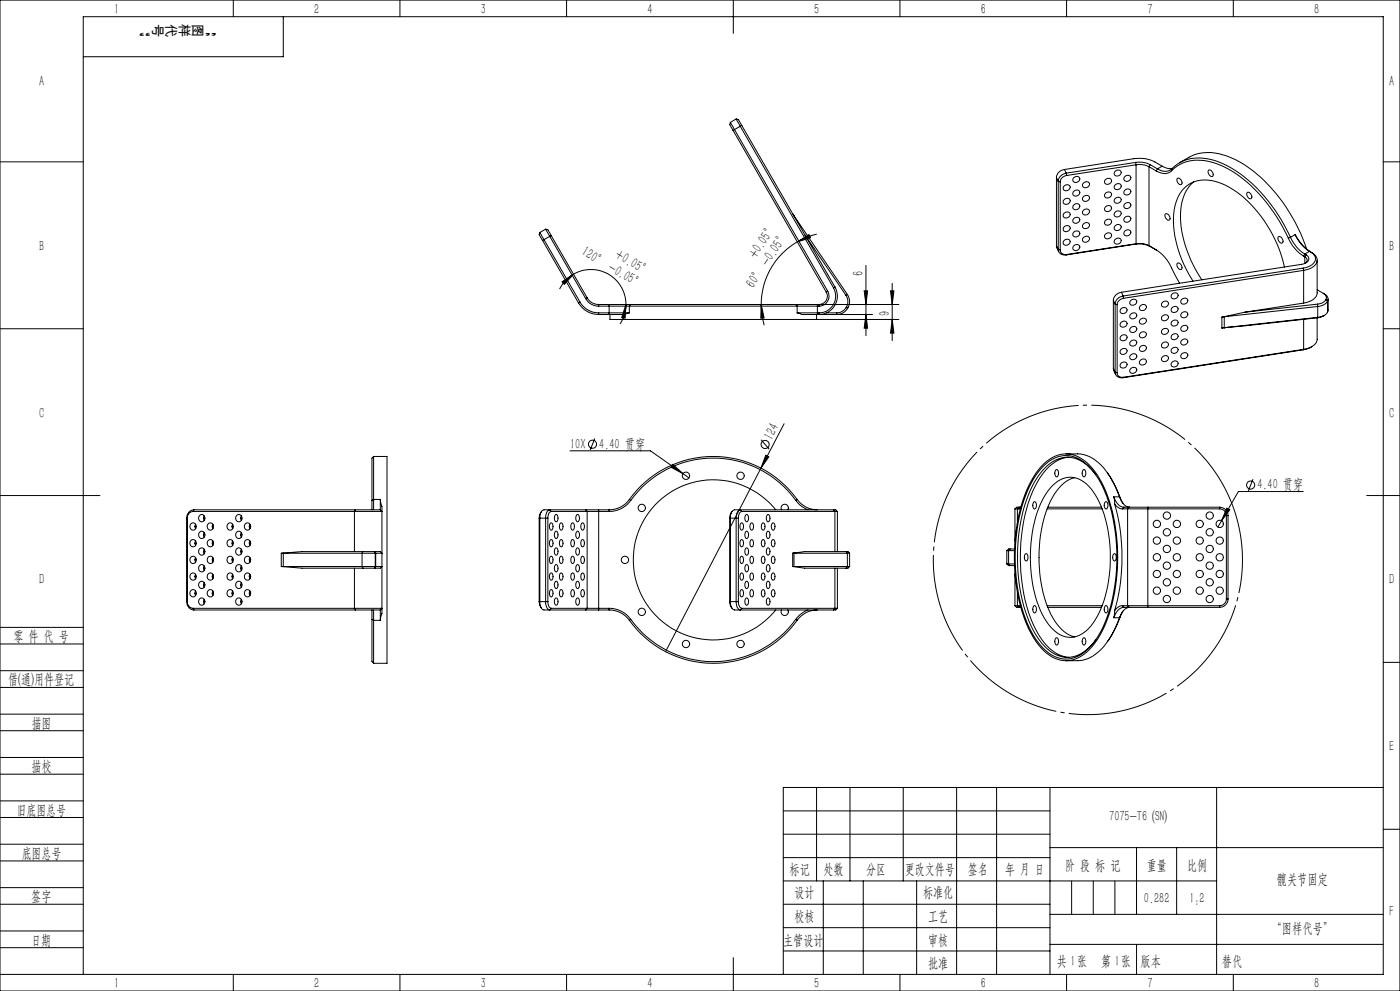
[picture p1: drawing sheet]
<svg xmlns="http://www.w3.org/2000/svg" width="420mm" height="297mm" viewBox="0 0 420 297" stroke-linecap="round" stroke-linejoin="round" font-family="sans-serif">
<defs><g id="words">
<g font-size="4.4">
<text x="34.2" y="4.1">1</text>
<text x="94.2" y="4.1">2</text>
<text x="144.2" y="4.1">3</text>
<text x="194.2" y="4.1">4</text>
<text x="244.2" y="4.1">5</text>
<text x="294.2" y="4.1">6</text>
<text x="344.2" y="4.1">7</text>
<text x="394.2" y="4.1">8</text>
<text x="11.7" y="25.9">A</text>
<text x="416.7" y="25.9">A</text>
<text x="11.7" y="75.1">B</text>
<text x="174.2" y="76.2" transform="rotate(31 174.2 76.2)">120° -0.05°</text>
<text x="184.4" y="77.1" transform="rotate(31 184.4 77.1)">+0.05°</text>
<text x="226.7" y="77.7" transform="rotate(-56 226.7 77.7)">+0.05°</text>
<text x="416.7" y="75.1">B</text>
<text x="258.9" y="82.6" transform="rotate(-90 258.9 82.6)">6</text>
<text x="226.1" y="86.5" transform="rotate(-56 226.1 86.5)">60° -0.05°</text>
<text x="266.8" y="94.8" transform="rotate(-90 266.8 94.8)">9</text>
<text x="11.7" y="125.1">C</text>
<text x="416.7" y="125.1">C</text>
<text x="171.1" y="134.4">10X</text>
<text x="179.8" y="134.4">4.40 贯穿</text>
<text x="231.6" y="132" transform="rotate(-62 231.6 132)">124</text>
<text x="377.2" y="146.7">4.40 贯穿</text>
<text x="11.7" y="175.1">D</text>
<text x="416.7" y="175.1">D</text>
<text x="4" y="192">零 件 代 号</text>
<text x="2.5" y="205.1">借(通)用件登记</text>
<text x="9.5" y="218.1">描图</text>
<text x="416.7" y="225.1">E</text>
<text x="9.5" y="231.1">描校</text>
<text x="5" y="244.2">旧底图总号</text>
<text x="332.8" y="246.2">7075-T6 (SN)</text>
<text x="6.5" y="257.2">底图总号</text>
<text x="236.9" y="261.9">标记</text>
<text x="247.1" y="261.9">处数</text>
<text x="259.9" y="261.9">分区</text>
<text x="271.5" y="261.9">更改文件号</text>
<text x="290.4" y="261.9">签名</text>
<text x="301.5" y="261.9">年 月 日</text>
<text x="319.5" y="260.6">阶 段 标 记</text>
<text x="344" y="260.6">重量</text>
<text x="356.1" y="260.6">比例</text>
<text x="238.3" y="268.9">设计</text>
<text x="276.9" y="268.9">标准化</text>
<text x="383.1" y="264.8">髋关节固定</text>
<text x="9.4" y="270.1">签字</text>
<text x="343.2" y="270.7">0.282</text>
<text x="356.8" y="270.7">1:2</text>
<text x="416.8" y="274.4">F</text>
<text x="238.3" y="276.1">校核</text>
<text x="278.4" y="276">工艺</text>
<text x="381.5" y="279.6">“图样代号”</text>
<text x="9.4" y="283.2">日期</text>
<text x="234.9" y="283.3">主管设计</text>
<text x="278.4" y="283.3">审核</text>
<text x="278.4" y="290.2">批准</text>
<text x="317.1" y="289.4">共 张</text>
<text x="321.1" y="289.4">1</text>
<text x="330.3" y="289.4">第 张</text>
<text x="334.5" y="289.4">1</text>
<text x="342.1" y="289.4">版本</text>
<text x="34.2" y="296.1">1</text>
<text x="94.2" y="296.1">2</text>
<text x="144.2" y="296.1">3</text>
<text x="194.2" y="296.1">4</text>
<text x="244.2" y="296.1">5</text>
<text x="294.2" y="296.1">6</text>
<text x="344.2" y="296.1">7</text>
<text x="394.2" y="296.1">8</text>
</g>
<text font-size="4.4" fill="#0a0605" x="366.6" y="289.4">替代</text>
<g font-size="4.1" fill="#0a0605">
<text x="45.4" y="7.9" transform="rotate(-180 45.4 7.9)">”</text>
<text x="45.9" y="7.3" transform="rotate(90 45.9 7.3)">号</text>
<text x="49.9" y="7.3" transform="rotate(90 49.9 7.3)">代</text>
<text x="53.8" y="7.3" transform="rotate(90 53.8 7.3)">样</text>
<text x="57.8" y="7.3" transform="rotate(90 57.8 7.3)">图</text>
<text x="65.3" y="7.9" transform="rotate(-180 65.3 7.9)">“</text>
</g>
</g></defs>
<g fill="none" stroke="#000" stroke-width=".3">
<path d="M0 0h420v297h-420zM70 0v5M85 5v12h-60M120 0v5M170 0v5M220 0v10M270 0v5M320 0v5M370 0v5M219.1 36.7l1.2 2.1M219.1 36.7a2 2 0 0 0 .6 2l.2 .4M219.9 39.1l28 48.4"/>
<path d="M220.3 38.8l28 48.5M220.3 38.8l-.4 .3M220.8 35.7l1.3 2.1M220.8 35.7a2.62 2.62 0 0 1 1.7 1.9M220.8 35.7l-1.7 1M222.1 37.8l-1.8 1M222.1 37.8l27.9 48.5M222.5 37.6l-.4 .2M222.5 37.6l28 48.4M0 48.5h25M316.9 53.2l.6 1.1M316.9 53.2v20.4"/>
<path d="M317.5 54.3l.6 .2M317.5 54.3v20.4M318.1 54.5v20.4M319.1 55.9a.94 .94 0 0 1 1.4-.5 .94 .94 0 0 1 .1 1.5 .9 .9 0 0 1-1.2 .2 .9 .9 0 0 1-.3-1.2zM319.1 60a.94 .94 0 0 1 1.5-.5 .94 .94 0 0 1 0 1.5 .9 .9 0 0 1-1.2 .2 .9 .9 0 0 1-.3-1.2zM319.3 50.8a2.7 2.7 0 0 0-2.4 2.4M319.3 50.8l.6 1.1M319.9 51.9a2.77 2.77 0 0 0-2.4 2.4M319.9 51.9l.1 .7M320 52.6a2.13 2.13 0 0 0-1.9 1.9M322 53.4a.96 .96 0 0 1 1.3-.6 .96 .96 0 0 1 .4 1.4 .96 .96 0 0 1-1.3 .5 .96 .96 0 0 1-.4-1.3zM322.3 57.2a.96 .96 0 0 1 1.6 .3 .96 .96 0 0 1-1 1.3 .84 .84 0 0 1-1-.5 .84 .84 0 0 1 .4-1.1z"/>
<path d="M325.2 54.7a.96 .96 0 0 1 1.6 .2 .96 .96 0 0 1-1 1.4 .82 .82 0 0 1-1-.5 .82 .82 0 0 1 .4-1.1zM325.2 58.8a.97 .97 0 0 1 1.6 .2 .97 .97 0 0 1-1 1.4 .84 .84 0 0 1-1-.5 .84 .84 0 0 1 .4-1.1zM331.5 53.9a.96 .96 0 0 1 1.3-.5 .96 .96 0 0 1 .5 1.3 .96 .96 0 0 1-1.3 .6 .96 .96 0 0 1-.5-1.4zM331.8 57.8a.96 .96 0 0 1 1.6 .2 .96 .96 0 0 1-1 1.3 .84 .84 0 0 1-1-.5 .84 .84 0 0 1 .4-1zM334.4 59.6a.96 .96 0 0 1 1.3-.5 .96 .96 0 0 1 .5 1.3 .96 .96 0 0 1-1.3 .6 .96 .96 0 0 1-.5-1.4zM334.4 51.5a.94 .94 0 0 1 1.5-.5 .94 .94 0 0 1 0 1.5 .9 .9 0 0 1-1.2 .2 .9 .9 0 0 1-.3-1.2zM334.4 55.6a.94 .94 0 0 1 1.5-.5 .94 .94 0 0 1 0 1.5 .9 .9 0 0 1-1.2 .2 .9 .9 0 0 1-.3-1.2zM337.3 57.1a.94 .94 0 0 1 1.4-.4 .94 .94 0 0 1 .1 1.5 .9 .9 0 0 1-1.2 .2 .9 .9 0 0 1-.3-1.3zM337.6 52.8a.96 .96 0 0 1 1.6 .2 .96 .96 0 0 1-1 1.4 .84 .84 0 0 1-1-.5 .84 .84 0 0 1 .4-1.1zM340.7 48.7a7.1 7.1 0 0 1 4.4 .7M340.7 48.7l-20.8 3.2M340.7 48.7l.1 .7"/>
<path d="M340.8 49.4a6.6 6.6 0 0 1 3.9 .5M340.8 49.4l-20.8 3.2M340.8 49.4v23.7M344.7 49.9l2.2 1.4M344.7 49.9v23.8M345.1 49.4l2.1 1.2M345.1 49.4l-.4 .5M347.2 50.6l-.3 .7M348.7 49.8a10.9 10.9 0 0 0-7.7-2.3l-21.7 3.3M348.7 49.8l1.8 .7h1.1M348.7 49.8l-1.5 .8M351.5 51.2a3.6 3.6 0 0 1-4.6 .1"/>
<path d="M351.5 51.2a11.9 11.9 0 0 1 12.4-2.5 36.3 36.3 0 0 1 18.2 14.9l1.9 3 2.5 4.8M351.5 50.6a12 12 0 0 1 12.7-2.6 38.9 38.9 0 0 1 19.4 16.7l3.5 6.4M351.5 50.6a3.4 3.4 0 0 1-4.3 0M351.5 50.6v.6M353.2 53.5a1.16 1.16 0 0 1 1.2 .5 1.16 1.16 0 0 1-.1 1.3 1.36 1.36 0 0 1-1.1-1.8zM353.8 48.8l2.9-1.6a14 14 0 0 1 12.6 .1 42.7 42.7 0 0 1 19.4 19.5l1.5 3.2 1.8 4.7M358.1 54.5a12.8 12.8 0 0 0-3.9 11 37.1 37.1 0 0 0 6.3 18.4M362.6 51a1.19 1.19 0 0 1 1.1 .6 1.19 1.19 0 0 1-.1 1.3 1.34 1.34 0 0 1-1-1.9zM374.2 57.7a1.16 1.16 0 0 1 1.1 .6 1.16 1.16 0 0 1-.1 1.3 1.36 1.36 0 0 1-1-1.9zM415 48.5h5M162 69.7l1.2 2.1M162 69.7a2.32 2.32 0 0 0 .8 2.4"/>
<path d="M162.8 72.1l10.7 18.7M163.2 71.8l10.8 18.7M163.2 71.8l-.4 .3M163.7 68.7l1.2 2.1M163.7 68.7a2.37 2.37 0 0 1 1.6 1.9M163.7 68.7l-1.7 1M164.9 70.8l-1.7 1M164.9 70.8l10.8 18.7M165.3 70.6l-.4 .2M165.3 70.6l10.8 18.6M237.8 64l.4 .7M238.2 64.7h.1"/>
<path d="M238.2 64.7l16 23.6M239.2 72.5l3.5-2.2 .4 1zM239.2 72.5a21.8 21.8 0 0 0-10.8 18.8M241.4 70.3l12.4 18.2M245 70.2l-2.6 .8-3.2 1.5M259.8 79.5v21.1M316.9 73.6l.7 1.8M316.9 73.6l.6 1.1M317.5 74.7a1.9 1.9 0 0 0 2.4 1.7M317.5 74.7l.6 .2M318.1 74.9a1.53 1.53 0 0 0 1.9 1.4M319.1 64a.96 .96 0 0 1 1.3-.5 .96 .96 0 0 1 .5 1.3 .96 .96 0 0 1-1.4 .6 .96 .96 0 0 1-.4-1.4z"/>
<path d="M319.1 72.2a.94 .94 0 0 1 1.4-.5 .94 .94 0 0 1 .1 1.5 .9 .9 0 0 1-1.2 .2 .9 .9 0 0 1-.3-1.2zM319.1 68.1a.94 .94 0 0 1 1.4-.5 .94 .94 0 0 1 .1 1.5 .9 .9 0 0 1-1.2 .3 .9 .9 0 0 1-.3-1.3zM320 76.3l-.1 .1M322 65.6a.96 .96 0 0 1 1.3-.5 .96 .96 0 0 1 .4 1.3 .96 .96 0 0 1-1.3 .6 .96 .96 0 0 1-.4-1.4zM322 73.8a.94 .94 0 0 1 1.4-.5 .94 .94 0 0 1 .1 1.5 .9 .9 0 0 1-1.2 .2 .9 .9 0 0 1-.3-1.2zM322.3 61.3a.95 .95 0 0 1 1.6 .2 .95 .95 0 0 1-1 1.3 .82 .82 0 0 1-1-.4 .82 .82 0 0 1 .4-1.1zM322.3 69.5a.96 .96 0 0 1 1.6 .2 .96 .96 0 0 1-1 1.3 .84 .84 0 0 1-1-.5 .84 .84 0 0 1 .4-1zM324.9 71.3a.99 .99 0 0 1 1.2-.5 .99 .99 0 0 1 .7 1 1.03 1.03 0 0 1-1.1 .8 1.03 1.03 0 0 1-.9-1zM325.2 67a.96 .96 0 0 1 1.6 .2 .96 .96 0 0 1-1 1.3 .82 .82 0 0 1-1-.5 .82 .82 0 0 1 .4-1zM325.2 62.9a.96 .96 0 0 1 1.6 .2 .96 .96 0 0 1-1 1.3 .82 .82 0 0 1-1-.4 .82 .82 0 0 1 .4-1.1zM331.5 70.3a.96 .96 0 0 1 1.3-.6 .96 .96 0 0 1 .5 1.4 .96 .96 0 0 1-1.3 .5 .96 .96 0 0 1-.5-1.3zM331.8 66a.95 .95 0 0 1 1.6 .2 .95 .95 0 0 1-1 1.3 .82 .82 0 0 1-1-.5 .82 .82 0 0 1 .4-1z"/>
<path d="M331.8 61.9a.95 .95 0 0 1 1.6 .2 .95 .95 0 0 1-1 1.3 .82 .82 0 0 1-1-.5 .82 .82 0 0 1 .4-1zM334.4 63.7a.94 .94 0 0 1 1.5-.5 .94 .94 0 0 1 0 1.5 .9 .9 0 0 1-1.2 .2 .9 .9 0 0 1-.3-1.2zM334.4 67.8a.94 .94 0 0 1 1.5-.5 .94 .94 0 0 1 0 1.5 .9 .9 0 0 1-1.2 .2 .9 .9 0 0 1-.3-1.2zM334.4 71.9a.96 .96 0 0 1 1.3-.6 .96 .96 0 0 1 .5 1.4 .96 .96 0 0 1-1.3 .5 .96 .96 0 0 1-.5-1.3zM337.3 61.2a.96 .96 0 0 1 1.3-.5 .96 .96 0 0 1 .5 1.3 .96 .96 0 0 1-1.3 .5 .96 .96 0 0 1-.5-1.3zM337.6 65a.96 .96 0 0 1 1.6 .3 .96 .96 0 0 1-1 1.3 .84 .84 0 0 1-1-.5 .84 .84 0 0 1 .4-1.1zM337.6 69.1a.96 .96 0 0 1 1.6 .3 .96 .96 0 0 1-1 1.3 .84 .84 0 0 1-1-.5 .84 .84 0 0 1 .4-1.1zM340.7 73.2a7.1 7.1 0 0 1 4.4 .6l-.4-.1M340.7 73.2l-20.8 3.2M340.8 73.1a6.2 6.2 0 0 1 3.9 .6M340.8 73.1l-20.8 3.2M340.8 73.1l-.1 .1"/>
<path d="M344.7 73.7l2.2 1.2M346.9 74.9a13.2 13.2 0 0 1 5.3 7l1.7 3M349.6 64.1a1.16 1.16 0 0 1 1.2 .6 1.16 1.16 0 0 1-.1 1.3 1.33 1.33 0 0 1-1.1-1.9zM353.2 78.9a1.16 1.16 0 0 1 1.2 .6 1.16 1.16 0 0 1-.1 1.3 1.36 1.36 0 0 1-1.1-1.9zM383.5 71a1.16 1.16 0 0 1 1.2 .5 1.16 1.16 0 0 1-.1 1.3 1.36 1.36 0 0 1-1.1-1.8zM386.5 71.4a12.4 12.4 0 0 0 4.6 5.4M387.1 71.1a10.9 10.9 0 0 0 4.3 5M387.1 71.1l-.6 .3M388.5 70.3l1.4 2.1a14.9 14.9 0 0 0 4.2 3.8 2.15 2.15 0 0 1-1.2 3.6l-2 .6M388.5 70.3a10.9 10.9 0 0 0 4.4 5M388.5 70.3l-1.4 .8M391.1 76.8l.3 .1"/>
<path d="M391.4 76.9a1.06 1.06 0 0 1 .7 1 1.06 1.06 0 0 1-.5 1M391.4 76.1l.4 .2M391.4 76.1l-.3 .7M391.4 76.9v2M391.8 76.3a1.36 1.36 0 0 1 .8 1.5 1.36 1.36 0 0 1-1.2 1.1l-55 8.7M391.8 76.3l-.4 .6M392.9 75.3a2.82 2.82 0 0 1 2.1 3.3 4.6 4.6 0 0 1-3.9 2.4M392.9 75.3l-1.5 .8M395.1 78v9.8a3.5 3.5 0 0 1-3.3 2.9l-.7 .1M0 98.5h25M168.6 84.5l3.4-2.3-2.7 3zM172 82.2a10.5 10.5 0 0 1 15.8 9.1"/>
<path d="M172 82.2l-2.2 1.7-1.9 2.7M173.5 90.8a7.1 7.1 0 0 0 6.1 3.5M174 90.5a6.5 6.5 0 0 0 5.6 3.3M174 90.5l-.5 .3M175.7 89.5a4.4 4.4 0 0 0 3.9 2.3M176.1 89.2a3.9 3.9 0 0 0 3.5 2.1M176.1 89.2l-.4 .3M179.6 93.8h9.2M179.6 91.8h9.2M179.6 91.3h3.1M179.6 94.3h3.1M179.6 91.3v.5"/>
<path d="M179.6 93.8v.5M182.7 91.3h6.5M182.7 91.3v3M183 94.3v1.4h62M187.8 91.3l-.3 4.1-1-.2zM187.8 91.3l-.4 2.8-1.4 3M188.8 93.8a9.5 9.5 0 0 1-4.8 .5h-1.3M188.8 91.8h50.3M188.8 91.8v2M189.2 91.3h49.5M189.2 91.3l-.4 .5M228.4 91.3l.8 4-1 .1z"/>
<path d="M228.4 91.3l.1 2.7 .8 3.5M238.7 91.3h6.5M238.7 91.3l.4 .5M239.1 93.8a12.2 12.2 0 0 0 4.9 .5h1.2M239.1 93.8h6.6M239.1 91.8h6.6M239.1 91.8v2M245 94.3v1.4M245 95.7h24.7M245.2 91.3h24.5M245.2 94.3h16.6M245.2 91.3v3"/>
<path d="M247.9 87.5a2.49 2.49 0 0 1-2.2 3.8v.5M248 93.8h3M248.3 87.3a3 3 0 0 1-2.6 4.5M248.3 87.3l-.4 .2M250 86.3a5 5 0 0 1-4.3 7.5M250.5 86a5.5 5.5 0 0 1-4.8 8.3v-.5M250.5 86l-.5 .3M253.8 88.5a3.4 3.4 0 0 1 .1 3.5M253.9 92.1a3.4 3.4 0 0 1-2.9 1.7M253.9 92.1l.4 .3M253.9 92v.1M253.9 92l.5 .2"/>
<path d="M254.2 88.3a3.6 3.6 0 0 1 .2 3.9M254.2 88.3l-.4 .2M254.3 92.4a3.7 3.7 0 0 1-3.3 1.9v-.5M254.4 92.2l-.1 .2M259.3 87.2h1l-.5 4.1zM259.8 94.3l.5 4.1h-1zM267.2 87.2h1l-.5 4.1zM267.7 95.7l.5 4.1h-1zM267.7 84.9v17.2M334 90l.5 1.1M334 90v20.4M334.5 91.1l.6 .2"/>
<path d="M334.5 91.1v20.4M335.1 91.3v20.4M336.2 92.7a.99 .99 0 0 1 1.2-.5 .99 .99 0 0 1 .7 1 1.02 1.02 0 0 1-1.2 .8 1.02 1.02 0 0 1-.8-1zM336.4 96.5a.95 .95 0 0 1 1.7 .2 .95 .95 0 0 1-1 1.3 .82 .82 0 0 1-1-.4 .82 .82 0 0 1 .3-1.1zM336.4 87.6a2.69 2.69 0 0 0-2.4 2.4M336.4 87.6l.5 1.1M336.9 88.7a2.7 2.7 0 0 0-2.4 2.4M336.9 88.7l.2 .7M337.1 89.4a2.21 2.21 0 0 0-2 1.9M339.1 90.2a.99 .99 0 0 1 1.2-.5 .99 .99 0 0 1 .7 1 1.03 1.03 0 0 1-1.1 .8 1.03 1.03 0 0 1-1-1.1zM339.3 98.1a.97 .97 0 0 1 1.7 .2 .97 .97 0 0 1-1 1.4 .84 .84 0 0 1-1-.5 .84 .84 0 0 1 .3-1.1zM339.3 94a.96 .96 0 0 1 1.7 .2 .96 .96 0 0 1-1 1.4 .82 .82 0 0 1-1.1-.5 .82 .82 0 0 1 .4-1.1z"/>
<path d="M342.2 91.5a.96 .96 0 0 1 1.7 .2 .96 .96 0 0 1-1 1.4 .82 .82 0 0 1-1.1-.5 .82 .82 0 0 1 .4-1.1zM342.2 95.6a.96 .96 0 0 1 1.7 .2 .96 .96 0 0 1-1 1.4 .82 .82 0 0 1-1.1-.5 .82 .82 0 0 1 .4-1.1zM342.2 99.7a.97 .97 0 0 1 1.7 .2 .97 .97 0 0 1-1 1.3 .84 .84 0 0 1-1.1-.4 .84 .84 0 0 1 .4-1.1zM348.6 90.8a.94 .94 0 0 1 1.4-.5 .94 .94 0 0 1 .1 1.5 .9 .9 0 0 1-1.2 .2 .9 .9 0 0 1-.3-1.2zM348.6 94.8a.96 .96 0 0 1 1.3-.5 .96 .96 0 0 1 .4 1.3 .96 .96 0 0 1-1.3 .6 .96 .96 0 0 1-.4-1.4zM348.6 98.9a.94 .94 0 0 1 1.4-.5 .94 .94 0 0 1 .1 1.5 .9 .9 0 0 1-1.2 .2 .9 .9 0 0 1-.3-1.2zM351.5 96.4a.99 .99 0 0 1 1.2-.5 .99 .99 0 0 1 .7 1 1.02 1.02 0 0 1-1.1 .9 1.02 1.02 0 0 1-.9-1.1zM351.5 88.3a.99 .99 0 0 1 1.2-.5 .99 .99 0 0 1 .7 1 1.02 1.02 0 0 1-1.1 .8 1.02 1.02 0 0 1-.9-1.1zM351.8 92.1a.95 .95 0 0 1 1.6 .2 .95 .95 0 0 1-1 1.3 .82 .82 0 0 1-1-.4 .82 .82 0 0 1 .4-1.1zM354.4 89.8a.99 .99 0 0 1 1.2-.4 .99 .99 0 0 1 .7 1 1.03 1.03 0 0 1-1.1 .8 1.03 1.03 0 0 1-.9-1.1zM354.6 93.7a.97 .97 0 0 1 1.7 .2 .97 .97 0 0 1-1 1.3 .84 .84 0 0 1-1-.4 .84 .84 0 0 1 .3-1.1zM354.6 97.8a.96 .96 0 0 1 1.7 .2 .96 .96 0 0 1-1 1.3 .82 .82 0 0 1-1-.5 .82 .82 0 0 1 .3-1z"/>
<path d="M366.6 95v3.3M367.3 98.2h.1M367.3 98.2l-.7 .1M367.3 94.9l-.7 .1M367.3 94.9v3.3M373.5 93.6l-6.2 1.3M385.3 80a37.8 37.8 0 0 0-16.6-23.9 11.7 11.7 0 0 0-12-.9 12.5 12.5 0 0 0-4.7 11.5 35.6 35.6 0 0 0 5.9 17.6M390.9 80.4l-54 8.3M390.9 80.4l.2 .6M391.1 81l-54 8.4M391.1 81v9.8M391.1 95.7v9"/>
<path d="M391.1 90.8l-17.6 2.8M395.1 95.2v6.5a4 4 0 0 1-4 3M395.1 86.9l1.9 1M395.3 95.2l-28 3M395.3 91.2v.7M395.3 91.2l-21.8 2.4M395.3 91.9l-28.7 3.1M395.3 91.9v3.2M395.3 95.1l-28 3.1M395.3 95.1v.1M397 87.9a1.43 1.43 0 0 1 .8 1.8M397 87.9a1.84 1.84 0 0 1 1.3 2.3"/>
<path d="M397.3 94.5l-2 .7M397.8 89.8a3 3 0 0 1-2.5 1.4M397.8 89.8l.5 .5M397.8 89.7v.1M397.8 89.7l.5 .5M398.3 90.3a3.6 3.6 0 0 1-3 1.6M398.3 93.6a3.5 3.5 0 0 1-3 1.5M398.3 90.2v3.4M398.3 90.2v.1M398.4 89.6l-.1 4M415 98.5h5M334 110.4l.7 1.8"/>
<path d="M334 110.4l.5 1.1M334.5 111.5a1.86 1.86 0 0 0 2.4 1.7M334.5 111.5l.6 .2M335.1 111.7a1.49 1.49 0 0 0 2 1.4M336.2 100.8a.99 .99 0 0 1 1.2-.5 .99 .99 0 0 1 .7 1 1.02 1.02 0 0 1-1.2 .9 1.02 1.02 0 0 1-.8-1.1zM336.2 109a.98 .98 0 0 1 1.2-.5 .98 .98 0 0 1 .7 1 .98 .98 0 0 1-1.3 .8 .98 .98 0 0 1-.6-1.3zM336.2 104.9a.99 .99 0 0 1 1.2-.5 .99 .99 0 0 1 .7 1 1.02 1.02 0 0 1-1.2 .9 1.02 1.02 0 0 1-.8-1.1zM337.1 113.1l-.2 .1M339.1 106.5a.99 .99 0 0 1 1.2-.5 .99 .99 0 0 1 .7 1 1.03 1.03 0 0 1-1.1 .9 1.03 1.03 0 0 1-1-1.1zM339.3 102.2a.96 .96 0 0 1 1.7 .2 .96 .96 0 0 1-1 1.3 .82 .82 0 0 1-1.1-.4 .82 .82 0 0 1 .4-1.1zM339.3 110.3a.97 .97 0 0 1 1.7 .3 .97 .97 0 0 1-1 1.3 .84 .84 0 0 1-1.1-.5 .84 .84 0 0 1 .4-1.1zM342.2 103.8a.96 .96 0 0 1 1.7 .2 .96 .96 0 0 1-1 1.3 .82 .82 0 0 1-1.1-.5 .82 .82 0 0 1 .4-1z"/>
<path d="M342.2 107.9a.96 .96 0 0 1 1.7 .2 .96 .96 0 0 1-1 1.3 .82 .82 0 0 1-1.1-.5 .82 .82 0 0 1 .4-1zM348.6 107.1a.94 .94 0 0 1 1.4-.5 .94 .94 0 0 1 .1 1.5 .9 .9 0 0 1-1.2 .2 .9 .9 0 0 1-.3-1.2zM348.6 103a.94 .94 0 0 1 1.4-.5 .94 .94 0 0 1 .1 1.5 .9 .9 0 0 1-1.2 .2 .9 .9 0 0 1-.3-1.2zM351.5 100.5a.99 .99 0 0 1 1.2-.5 .99 .99 0 0 1 .7 1 1.02 1.02 0 0 1-1.1 .8 1.02 1.02 0 0 1-.9-1zM351.5 104.6a.98 .98 0 0 1 1.2-.5 .98 .98 0 0 1 .7 1 .98 .98 0 0 1-1.3 .8 .98 .98 0 0 1-.6-1.3zM351.5 108.7a.98 .98 0 0 1 1.2-.6 .98 .98 0 0 1 .7 1.1 .98 .98 0 0 1-1.2 .8 .98 .98 0 0 1-.7-1.3zM354.4 102.1a.99 .99 0 0 1 1.2-.5 .99 .99 0 0 1 .7 1 1.03 1.03 0 0 1-1.1 .8 1.03 1.03 0 0 1-.9-1zM354.6 105.9a.97 .97 0 0 1 1.7 .3 .97 .97 0 0 1-1 1.3 .84 .84 0 0 1-1.1-.5 .84 .84 0 0 1 .4-1.1zM390.9 104.8l-54 8.4M391.1 104.7l-54 8.4M391.1 104.7l-.2 .1M393.6 103.9l-2.7 .9"/>
<path d="M112.1 136.8h4v62h-4M112.1 136.8v12.9M112.1 136.8l-.5 .5v12.7M171 135.1h24.1l9.8 6.9M178.4 131.4l-1.3 3.5M201.9 139.2l3 2.8-3.6-2zM228.3 131.8l2.5 2.8M229.7 136.5l.9 .4-2.3 3.4zM235.2 127l-6.9 13.3M312.9 139.8a8.8 8.8 0 0 1 13.7 0 34 34 0 0 1 7.8 18.5 53.3 53.3 0 0 1-4.1 30.9 14.9 14.9 0 0 1-8.7 8.1 9.3 9.3 0 0 1-9.4-3.9 38 38 0 0 1-7.4-21.1 50.5 50.5 0 0 1 5.2-28.7zM313.1 139.1a9 9 0 0 1 13.8 .3 34.3 34.3 0 0 1 7.7 18.8 54.3 54.3 0 0 1-4.1 31.2 15.5 15.5 0 0 1-8.7 8.4 9.9 9.9 0 0 1-10.3-4.6 42.1 42.1 0 0 1-7.1-23.5 49 49 0 0 1 5.7-26.8l1.4-2.1zM319.8 136a12.8 12.8 0 0 1 7.1 .9 20.7 20.7 0 0 1 8.9 12"/>
<path d="M320.7 137a12.8 12.8 0 0 0-9.5 7.5 50.9 50.9 0 0 0-4.6 30.4 34.3 34.3 0 0 0 7.5 18.7 9.8 9.8 0 0 0 6.6 3.4M0 148.5h30M56 155.3h.2M56 155.3v25M56.2 155.3v25M57.4 156.9a1 1 0 0 1 1.4 .3 1 1 0 0 1-.4 1.4 1 1 0 0 1-1.4-.5v-.7zM57.9 153.3a1.88 1.88 0 0 0-1.7 2M57.9 153.3h48.4M58.2 152.8a2.37 2.37 0 0 0-2.2 2.5M58.2 152.8h48.4M58.2 152.8l-.3 .5M58.7 157.1l-.2 .7 .2 .7"/>
<path d="M60 159.4a.99 .99 0 0 1 1.3 .3 .99 .99 0 0 1-.2 1.3 .99 .99 0 0 1-1.3-.1l-.2-1zM60 154.4a.99 .99 0 0 1 1.3 .3 .99 .99 0 0 1-.2 1.3 .99 .99 0 0 1-1.3-.1l-.2-.9zM61.3 154.6l-.2 .7 .2 .7M61.3 159.6l-.2 .7 .2 .7M62.5 156.9a1 1 0 0 1 1.5 .3 1 1 0 0 1-.4 1.4 1 1 0 0 1-1.4-.5v-.7zM63.9 157.1l-.2 .7 .2 .7M68.5 156.9a1.01 1.01 0 0 1 1.5 .9 1.01 1.01 0 0 1-1.5 .9l-.4-.9zM69.8 157.1l-.2 .7 .2 .7M71.1 154.4a1 1 0 0 1 1.4 .3 1 1 0 0 1-.4 1.4 1 1 0 0 1-1.4-.5v-.6zM71.1 159.4a1 1 0 0 1 1.4 .3 1 1 0 0 1-.4 1.4 1 1 0 0 1-1.4-.4v-.8zM72.4 159.6l-.2 .7 .2 .7M72.4 154.6l-.2 .7 .2 .7"/>
<path d="M73.7 156.9a.99 .99 0 0 1 1.3 .3 .99 .99 0 0 1-.2 1.3 .99 .99 0 0 1-1.3-.1l-.2-1zM75 157.1l-.2 .7 .2 .7M106.3 153.3h8.3M106.3 153.3v12M106.6 152.8h7.5M106.6 152.8l-.3 .5M111.6 150v2.8M112.1 149.7v3.1M112.1 149.7h2M112.1 149.7l-.5 .3M114.1 149.7v3.1M114.1 149.7l.5 2.1v1.5"/>
<path d="M114.1 152.8l.5 .5M114.6 153.3v29M161.7 155.3h2.7M161.7 155.3v25M162.5 153.2l-.6 1-.2 1.1M164.4 155.3v25M165 156.9l.2-.2a1.17 1.17 0 0 1 .5 2l-.2 .2a1.17 1.17 0 0 1-.5-2zM165.3 153.3l-.4-.5a2.24 2.24 0 0 0-1.2 2.5v25a2.24 2.24 0 0 0 1.2 2.5l.4-.5M165.3 153.3a1.81 1.81 0 0 0-.9 2M165.3 153.3h10.8M166.7 159.2a1.17 1.17 0 0 1 .5 2l-.2 .2a1.14 1.14 0 0 1-.5-2zM166.7 154.2a1.17 1.17 0 0 1 .5 2l-.2 .1a1.14 1.14 0 0 1-.5-1.9z"/>
<path d="M168.2 156.7a1.17 1.17 0 0 1 .5 2l-.2 .2a1.17 1.17 0 0 1-.5-2zM171.6 156.7a1.17 1.17 0 0 1 .5 2l-.2 .2a1.17 1.17 0 0 1-.5-2zM173.1 154.2a1.14 1.14 0 0 1 .5 2l-.1 .1a1.14 1.14 0 0 1-.5-1.9zM173.1 159.2a1.14 1.14 0 0 1 .5 2l-.1 .2a1.14 1.14 0 0 1-.5-2zM174.4 156.9l.2-.2a1.17 1.17 0 0 1 .5 2l-.2 .2a1.17 1.17 0 0 1-.5-2zM175.7 152.8h-12.5a2.24 2.24 0 0 0-1.2 2.5v25a2.24 2.24 0 0 0 1.2 2.5h12.5M175.7 152.8h3.9M175.7 152.8l.4 .5M176.1 153.3h6.6M176.1 153.3v29M179.6 152.8h3.1M179.6 152.8v30"/>
<path d="M182.7 152.8v.5M188.8 149.7a7.4 7.4 0 0 1-6.1 3.1M188.8 149.7a31 31 0 0 1 50.3 0M188.8 149.7l.4 .3M189.2 150a7.8 7.8 0 0 1-6.5 3.3M189.2 150a30.5 30.5 0 0 1 49.5 0M204.9 142l1.8 1.2M218.9 155.3h2.6M218.9 155.3v25M219.6 153.2l-.5 1-.2 1.1M221.5 155.3v25M222.2 156.9l.2-.2a1.17 1.17 0 0 1 .4 2l-.1 .2a1.17 1.17 0 0 1-.5-2z"/>
<path d="M222.5 153.3l-.4-.5a2.24 2.24 0 0 0-1.3 2.5v25a2.24 2.24 0 0 0 1.3 2.5l.4-.5M222.5 153.3a1.88 1.88 0 0 0-1 2M222.5 153.3h28M223.8 159.2a1.14 1.14 0 0 1 .5 2l-.1 .2a1.14 1.14 0 0 1-.5-2zM223.8 154.2a1.14 1.14 0 0 1 .5 2l-.1 .1a1.14 1.14 0 0 1-.5-1.9zM225.2 156.9l.2-.2a1.17 1.17 0 0 1 .4 2l-.1 .2a1.17 1.17 0 0 1-.5-2zM228.3 140.3l-28.6 55M228.8 156.7a1.17 1.17 0 0 1 .5 2l-.2 .2a1.14 1.14 0 0 1-.5-2zM230.3 154.2a1.14 1.14 0 0 1 .5 2l-.2 .1a1.17 1.17 0 0 1-.5-1.9zM230.3 159.2a1.14 1.14 0 0 1 .5 2l-.2 .2a1.17 1.17 0 0 1-.5-2zM231.8 156.7a1.17 1.17 0 0 1 .5 2l-.2 .2a1.14 1.14 0 0 1-.5-2zM232.7 152.8a24 24 0 0 0-35-2.6 24 24 0 0 0 0 35.2 24 24 0 0 0 35-2.6"/>
<path d="M234.5 152.8a1.09 1.09 0 0 1 .9-1.7 1.09 1.09 0 0 1 1 1.7M238.7 150a7.6 7.6 0 0 0 3.7 2.8M239.1 149.7a7.4 7.4 0 0 0 6.1 3.1M239.1 149.7l-.4 .3M250 152.8h-29.7a2.24 2.24 0 0 0-1.2 2.5v25a2.24 2.24 0 0 0 1.2 2.5h29.7M250 152.8h.7l.5 .5M250 152.8l.5 .5M250.5 153.3h.7M250.5 153.3v12M251.2 153.3v12M304.5 152.5h.7M304.5 152.5v9.6"/>
<path d="M305.2 152.5h.3M305.2 152.5v3.9M305.7 152h-.7l-.5 .5M305.7 152h.2M305.7 152l-.5 .5M305.9 152l-.4 .5M306.1 152.4l-.6 .1M306.2 152h-.3M310.2 150.4a1.14 1.14 0 0 1 .5 1.9l-.1 .2a1.17 1.17 0 0 1-.5-1.9zM314.1 152.5h16.6M314.3 152h16.2M315.9 145.4a6.9 6.9 0 0 1 10.7 .3 29.7 29.7 0 0 1 6.4 17.4 39 39 0 0 1-4.4 22.6 9.2 9.2 0 0 1-8.1 5.3 10.3 10.3 0 0 1-7.2-5.8 41.8 41.8 0 0 1-3.6-26 25.6 25.6 0 0 1 6.2-13.8z"/>
<path d="M316.8 140.8a1.14 1.14 0 0 1 .5 1.9l-.1 .2a1.14 1.14 0 0 1-.5-2zM322.4 143.2a10.6 10.6 0 0 0-6.5 5.6 41.4 41.4 0 0 0-3.3 27.5 21.6 21.6 0 0 0 7.4 13.6l2.4 1M325 140.8a1.14 1.14 0 0 1 .5 1.9l-.1 .2a1.17 1.17 0 0 1-.5-2zM328.8 142.3a11.2 11.2 0 0 0-8.8-5.3 11.1 11.1 0 0 0-8.3 5.3 43.4 43.4 0 0 0-6.4 25.6 42.7 42.7 0 0 0 6.4 23.8 10.7 10.7 0 0 0 9.2 5.3 11.5 11.5 0 0 0 7.9-5.3M331.6 150.4a1.14 1.14 0 0 1 .5 1.9l-.1 .2a1.14 1.14 0 0 1-.5-1.9zM332.2 141.7l2.1 3.4 1.8 4.1M334.1 148.9l.3 2.1M334.1 148.9a3.9 3.9 0 0 0 3 3.1M334.1 148.9h1.7M334.4 151a3 3 0 0 0 2.3 1.5M334.4 151a58.9 58.9 0 0 1 0 32.1M335.8 148.9a3.9 3.9 0 0 0 3.1 3.1"/>
<path d="M335.8 148.9l.3 .3M336.1 149.2l.8 1.6M336.7 152.5h1.6M337.1 152h1.6M337.1 152l-.4 .5M338.3 152.5h27.6M338.3 152.5v29M338.7 152h5.6M338.7 152l-.4 .5M344.3 152v30M344.3 152h21.6M365.9 152.5a2.05 2.05 0 0 1 2 2"/>
<path d="M365.9 152a2.53 2.53 0 0 1 2.5 2.5M365.9 152v.5M367.9 154.5v25M367.9 154.5h.5M368.1 152.3l.8 .5-2.4 3.3zM368.4 154.5v25M375.9 143.6l-1.4 3.5M391 147.3h-19.5l-6.1 10.7M410 148.5h10M57.1 162.1a.99 .99 0 0 1 1.5 0 .99 .99 0 0 1 0 1.4 .99 .99 0 0 1-1.5-.1l-.1-.6zM57.4 166.9a1 1 0 0 1 1.3 .3 1 1 0 0 1-.2 1.3 1 1 0 0 1-1.4-.1l-.1-.9zM57.4 176.9a1 1 0 0 1 1.4 .3 1 1 0 0 1-.4 1.4 1 1 0 0 1-1.4-.5v-.7z"/>
<path d="M58.7 177.1l-.2 .7 .2 .7M58.7 162.1l-.2 .7 .2 .7M58.7 172.1l-.2 .7 .2 .7M58.7 167.1l-.2 .7 .2 .7M60 164.4a1 1 0 0 1 1.3 .3 1 1 0 0 1-.2 1.3 1 1 0 0 1-1.3-.1l-.2-.9zM60 169.4a1 1 0 0 1 1.3 .3 1 1 0 0 1-.2 1.3 1 1 0 0 1-1.3 0l-.2-1zM60 179.4a.99 .99 0 0 1 1.3 .3 .99 .99 0 0 1-.2 1.3 .99 .99 0 0 1-1.3-.1l-.2-1zM60 174.4a.99 .99 0 0 1 1.3 .3 .99 .99 0 0 1-.2 1.3 .99 .99 0 0 1-1.3-.1l-.2-1zM61.3 174.6l-.2 .7 .2 .7M61.3 164.6l-.2 .7 .2 .7M61.3 179.6l-.2 .7 .2 .7M61.3 169.6l-.2 .7 .2 .7"/>
<path d="M62.5 176.9a1 1 0 0 1 1.5 .3 1 1 0 0 1-.4 1.4 1 1 0 0 1-1.4-.5v-.7zM62.5 161.9a.99 .99 0 0 1 1.4 .3 .99 .99 0 0 1-.2 1.3 .99 .99 0 0 1-1.4-.1l-.1-.9zM62.5 166.9a1 1 0 0 1 1.4 .3 1 1 0 0 1-.2 1.3 1 1 0 0 1-1.4-.1l-.1-.9zM63.9 162.1l-.2 .7 .2 .7M63.9 177.1l-.2 .7 .2 .7M63.9 167.1l-.2 .7 .2 .7M63.9 172.1l-.2 .7 .2 .7M68.3 162.1a.99 .99 0 0 1 1.4 0 .99 .99 0 0 1 0 1.4 .99 .99 0 0 1-1.4-.1l-.2-.6zM68.5 176.9a1.01 1.01 0 0 1 1.5 .9 1.01 1.01 0 0 1-1.5 .9l-.4-.9zM68.5 171.9a1 1 0 0 1 1.3 .3 1 1 0 0 1-.2 1.3 1 1 0 0 1-1.3 0l-.2-.7zM68.5 166.9a1 1 0 0 1 1.3 .3 1 1 0 0 1-.2 1.3 1 1 0 0 1-1.3-.1l-.2-.6zM69.8 167.1l-.2 .7 .2 .7"/>
<path d="M69.8 177.1l-.2 .7 .2 .7M69.8 162.1l-.2 .7 .2 .7M69.8 172.1l-.2 .7 .2 .7M70.9 179.6a.99 .99 0 0 1 1.4 0 .99 .99 0 0 1 0 1.4 .99 .99 0 0 1-1.4-.1l-.2-.6zM71.1 164.4a1 1 0 0 1 1.3 .3 1 1 0 0 1-.2 1.3 1 1 0 0 1-1.3-.1l-.2-.9zM71.1 169.4a1 1 0 0 1 1.3 .3 1 1 0 0 1-.2 1.3 1 1 0 0 1-1.3 0l-.2-1zM71.1 174.4a1 1 0 0 1 1.4 .3 1 1 0 0 1-.4 1.4 1 1 0 0 1-1.4-.5v-.7zM72.4 169.6l-.2 .7 .2 .7M72.4 164.6l-.2 .7 .2 .7M72.4 179.6l-.2 .7 .2 .7M72.4 174.6l-.2 .7 .2 .7M73.5 162.1a.99 .99 0 0 1 1.4 0 .99 .99 0 0 1 0 1.4 .99 .99 0 0 1-1.4-.1l-.2-.6z"/>
<path d="M73.7 166.9a1 1 0 0 1 1.3 .3 1 1 0 0 1-.2 1.3 1 1 0 0 1-1.3-.1l-.2-.9zM73.7 171.9a1 1 0 0 1 1.3 .3 1 1 0 0 1-.2 1.3 1 1 0 0 1-1.3 0l-.2-1zM73.7 176.9a.99 .99 0 0 1 1.3 .3 .99 .99 0 0 1-.2 1.3 .99 .99 0 0 1-1.3-.1l-.2-1zM75 167.1l-.2 .7 .2 .7M75 172.1l-.2 .7 .2 .7M75 162.1l-.2 .7 .2 .7M75 177.1l-.2 .7 .2 .7M84.4 165.8h.6M84.4 169.8h.6M84.4 165.8v4M85 165.8v4M85 165.8h23.6"/>
<path d="M85 169.8h23.6M85 169.8h.1M85 169.8l5.6 .5h18.3M85 165.8h.1M85 165.8h-.6M106.3 170.3v12M108.6 165.8h4M108.6 169.8h4M108.6 165.8v4M108.6 169.8l.3 .5M108.9 165.3h3.4M108.9 170.3h3.4"/>
<path d="M108.9 165.3h-18.3l-5.6 .5M108.9 165.3l-.3 .5M112.3 165.3h.2M112.3 170.3h.2M112.3 165.3l.3 .5M112.5 165.3h1.6l.5 .5h-1.9M112.5 165.3l.2 .5M112.6 165.8h.1M112.6 169.8h.1M112.6 165.8v4M112.6 169.8l-.3 .5M112.7 169.8h1.9l-.5 .5h-1.6"/>
<path d="M112.7 169.8l-.2 .5M112.7 165.8v4M165 166.9l.2-.1a1.14 1.14 0 0 1 .5 1.9l-.2 .1a1.14 1.14 0 0 1-.5-1.9zM165 176.9l.2-.2a1.17 1.17 0 0 1 .5 2l-.2 .2a1.17 1.17 0 0 1-.5-2zM165 171.9l.2-.1a1.12 1.12 0 0 1 .5 1.9l-.2 .1a1.14 1.14 0 0 1-.5-1.9zM165 161.9l.2-.2a1.14 1.14 0 0 1 .5 2l-.2 .1a1.12 1.12 0 0 1-.5-1.9zM166.7 164.2a1.14 1.14 0 0 1 .5 2l-.2 .1a1.12 1.12 0 0 1-.8-.8 1.12 1.12 0 0 1 .3-1.1zM166.7 169.3a1.14 1.14 0 0 1 .5 1.9l-.2 .1a1.12 1.12 0 0 1-.8-.8 1.12 1.12 0 0 1 .3-1.1zM166.7 179.2a1.14 1.14 0 0 1 .5 2l-.2 .1a1.1 1.1 0 0 1-.8-.8 1.1 1.1 0 0 1 .3-1.1zM166.7 174.2a1.17 1.17 0 0 1 .5 2l-.2 .2a1.14 1.14 0 0 1-.5-2zM168 171.9l.2-.1a1.12 1.12 0 0 1 .5 1.9l-.2 .1a1.14 1.14 0 0 1-.5-1.9zM168 176.9l.2-.2a1.17 1.17 0 0 1 .5 2l-.2 .2a1.17 1.17 0 0 1-.5-2z"/>
<path d="M168 166.9l.2-.1a1.14 1.14 0 0 1 .5 1.9l-.2 .1a1.14 1.14 0 0 1-.5-1.9zM168.2 161.7a1.14 1.14 0 0 1 .5 2l-.2 .1a1.12 1.12 0 0 1-.5-1.9zM171.4 176.9l.2-.2a1.17 1.17 0 0 1 .5 2l-.2 .2a1.17 1.17 0 0 1-.5-2zM171.4 171.9l.2-.1a1.12 1.12 0 0 1 .5 1.9l-.2 .1a1.14 1.14 0 0 1-.5-1.9zM171.4 166.9l.2-.1a1.14 1.14 0 0 1 .5 1.9l-.2 .1a1.14 1.14 0 0 1-.5-1.9zM171.6 161.7a1.14 1.14 0 0 1 .5 2l-.2 .1a1.12 1.12 0 0 1-.5-1.9zM173.1 164.2a1.12 1.12 0 0 1 .9 .9 1.12 1.12 0 0 1-.4 1.1l-.1 .1a1.12 1.12 0 0 1-.9-.8 1.12 1.12 0 0 1 .4-1.1zM173.1 169.3a1.12 1.12 0 0 1 .9 .8 1.12 1.12 0 0 1-.4 1.1l-.1 .1a1.12 1.12 0 0 1-.9-.8 1.12 1.12 0 0 1 .4-1.1zM173.1 174.2a1.14 1.14 0 0 1 .5 2l-.1 .2a1.14 1.14 0 0 1-.5-2zM173.1 179.2a1.12 1.12 0 0 1 .9 .9 1.12 1.12 0 0 1-.4 1.1l-.1 .1a1.1 1.1 0 0 1-.9-.8 1.1 1.1 0 0 1 .4-1.1zM174.4 161.9l.2-.2a1.14 1.14 0 0 1 .5 2l-.2 .1a1.12 1.12 0 0 1-.5-1.9zM174.4 166.9l.2-.1a1.14 1.14 0 0 1 .5 1.9l-.2 .1a1.14 1.14 0 0 1-.5-1.9z"/>
<path d="M174.4 171.9l.2-.1a1.12 1.12 0 0 1 .5 1.9l-.2 .1a1.14 1.14 0 0 1-.5-1.9zM174.4 176.9l.2-.2a1.17 1.17 0 0 1 .5 2l-.2 .2a1.17 1.17 0 0 1-.5-2zM222.2 166.9l.2-.1a1.14 1.14 0 0 1 .4 1.9l-.1 .1a1.14 1.14 0 0 1-.5-1.9zM222.2 176.9l.2-.2a1.17 1.17 0 0 1 .4 2l-.1 .2a1.17 1.17 0 0 1-.5-2zM222.2 171.9l.2-.1a1.12 1.12 0 0 1 .4 1.9l-.1 .1a1.14 1.14 0 0 1-.5-1.9zM222.2 161.9l.2-.2a1.14 1.14 0 0 1 .4 2l-.1 .1a1.12 1.12 0 0 1-.5-1.9zM223.7 164.4l.1-.2a1.12 1.12 0 0 1 .9 .9 1.12 1.12 0 0 1-.4 1.1l-.1 .1a1.12 1.12 0 0 1-.9-.8 1.12 1.12 0 0 1 .4-1.1zM223.8 169.3a1.12 1.12 0 0 1 .9 .8 1.12 1.12 0 0 1-.4 1.1l-.1 .1a1.12 1.12 0 0 1-.9-.8 1.12 1.12 0 0 1 .4-1.1zM223.8 179.2a1.12 1.12 0 0 1 .9 .9 1.12 1.12 0 0 1-.4 1.1l-.1 .1a1.1 1.1 0 0 1-.9-.8 1.1 1.1 0 0 1 .4-1.1zM223.8 174.2a1.14 1.14 0 0 1 .5 2l-.1 .2a1.14 1.14 0 0 1-.5-2zM225.2 171.9l.2-.1a1.12 1.12 0 0 1 .4 1.9l-.1 .1a1.14 1.14 0 0 1-.5-1.9zM225.2 176.9l.2-.2a1.17 1.17 0 0 1 .4 2l-.1 .2a1.17 1.17 0 0 1-.5-2z"/>
<path d="M225.2 161.9l.2-.2a1.14 1.14 0 0 1 .4 2l-.1 .1a1.12 1.12 0 0 1-.5-1.9zM225.2 166.9l.2-.1a1.14 1.14 0 0 1 .4 1.9l-.1 .1a1.14 1.14 0 0 1-.5-1.9zM228.6 171.9l.2-.1a1.12 1.12 0 0 1 .5 1.9l-.2 .1a1.12 1.12 0 0 1-.8-.8 1.12 1.12 0 0 1 .3-1.1zM228.6 166.9l.2-.1a1.14 1.14 0 0 1 .5 1.9l-.2 .1a1.12 1.12 0 0 1-.8-.8 1.12 1.12 0 0 1 .3-1.1zM228.8 176.7a1.17 1.17 0 0 1 .5 2l-.2 .2a1.14 1.14 0 0 1-.5-2zM228.8 161.7a1.14 1.14 0 0 1 .5 2l-.2 .1a1.1 1.1 0 0 1-.8-.8 1.1 1.1 0 0 1 .3-1.1zM230.1 164.4l.2-.2a1.12 1.12 0 0 1 .8 .9 1.12 1.12 0 0 1-.3 1.1l-.2 .1a1.14 1.14 0 0 1-.5-1.9zM230.3 169.3a1.12 1.12 0 0 1 .8 .8 1.12 1.12 0 0 1-.3 1.1l-.2 .1a1.14 1.14 0 0 1-.5-1.9zM230.3 174.2a1.14 1.14 0 0 1 .5 2l-.2 .2a1.17 1.17 0 0 1-.5-2zM230.3 179.2a1.12 1.12 0 0 1 .8 .9 1.12 1.12 0 0 1-.3 1.1l-.2 .1a1.12 1.12 0 0 1-.5-1.9zM231.6 166.9l.2-.1a1.14 1.14 0 0 1 .5 1.9l-.2 .1a1.12 1.12 0 0 1-.8-.8 1.12 1.12 0 0 1 .3-1.1zM231.6 171.9l.2-.1a1.12 1.12 0 0 1 .5 1.9l-.2 .1a1.12 1.12 0 0 1-.8-.8 1.12 1.12 0 0 1 .3-1.1z"/>
<path d="M231.8 161.7a1.14 1.14 0 0 1 .5 2l-.2 .1a1.1 1.1 0 0 1-.8-.8 1.1 1.1 0 0 1 .3-1.1zM231.8 176.7a1.17 1.17 0 0 1 .5 2l-.2 .2a1.14 1.14 0 0 1-.5-2zM237.8 165.8h.4M237.8 169.8h.4M237.8 165.8v4M238.2 165.8h-.4M238.2 169.8l3.2 .5h12.4M238.2 165.8h.1M238.2 165.8v4M238.2 169.8h.1M238.2 165.8h16M238.2 169.8h16"/>
<path d="M250.5 170.3v12M251.2 170.3v12M253.8 165.3h.6l.5 .5M253.8 165.3h-12.4l-3.2 .5M253.8 165.3l.4 .5M254.2 165.8h.7M254.2 169.8h.7M254.2 165.8v4M254.2 169.8l-.4 .5M254.9 169.8l-.5 .5h-.6M254.9 165.8v4M302 165h.6"/>
<path d="M302 169h.6M302 169l.6 .5h.4M302 165v4M302.6 165h1.7M302.6 169h1.7M302.6 165v4M302.6 169l.4 .5M303 164.5h-.4l-.6 .5M303 169.5h1.3M303 164.5l-.4 .5M303 164.5h1.3M304.5 171.9v9.6"/>
<path d="M305.2 177.6v3.9M307.5 166.1l.2-.1a1.14 1.14 0 0 1 .5 1.9l-.2 .2a1.14 1.14 0 0 1-.5-2zM334.2 166a1.14 1.14 0 0 1 .5 1.9l-.2 .2a1.13 1.13 0 0 1-.5-2zM367.9 179.5a2.05 2.05 0 0 1-2 2M367.9 179.5h.5M368.4 179.5a2.53 2.53 0 0 1-2.5 2.5M0 193h25M0 188h25M56 180.3a2.37 2.37 0 0 0 2.2 2.5M56 180.3h.2M56.2 180.3a1.88 1.88 0 0 0 1.7 2M57.9 182.3h48.4"/>
<path d="M57.9 182.3l.3 .5M58.2 182.8h48.4M106.3 182.3h8.3M106.3 182.3l.3 .5M106.6 182.8h7.5M111.6 182.8v2.8M111.6 185.6v12.7l.5 .5M111.6 185.6l.5 .3M112.1 182.8v3.1M112.1 185.9v12.9M112.1 185.9h2M114.1 182.8v3.1"/>
<path d="M114.6 182.3v1.5l-.5 2.1M114.6 182.3l-.5 .5M161.7 180.3l.2 1.1 .6 .9M161.7 180.3h2.7M164.4 180.3a1.81 1.81 0 0 0 .9 2M165.3 182.3h10.8M175.7 182.8h3.9M176.1 182.3h6.6M176.1 182.3l-.4 .5M179.6 182.8h3.1M182.7 182.8a7.4 7.4 0 0 1 6.1 3.1M182.7 182.3a7.8 7.8 0 0 1 6.5 3.3"/>
<path d="M182.7 182.3v.5M188.8 185.9a31 31 0 0 0 50.3 0M189.2 185.6a30.5 30.5 0 0 0 49.5 0M189.2 185.6l-.4 .3M218.9 180.3l.2 1.1 .5 .9M218.9 180.3h2.6M221.5 180.3a1.88 1.88 0 0 0 1 2M222.5 182.3h28M234.5 182.8a1.09 1.09 0 0 0 .9 1.7 1.09 1.09 0 0 0 1-1.7M238.7 185.6l.4 .3M242.4 182.8l-.8 .4a7.6 7.6 0 0 0-2.9 2.4M245.2 182.8a7.4 7.4 0 0 0-6.1 3.1"/>
<path d="M250.5 182.3h.7M250.5 182.3l-.5 .5M251.2 182.3l-.5 .5h-.7M304.5 181.5h.7M304.5 181.5l.5 .5h.7M305.2 181.5h.3M305.2 181.5l.5 .5M305.5 181.5l.6 .1M305.5 181.5l.4 .5M305.7 182h.2M305.9 182l.3 .1M310.2 181.5a1.14 1.14 0 0 1 .5 2l-.1 .2a1.17 1.17 0 0 1-.5-2z"/>
<path d="M314.1 181.5h16.6M314.3 182h16.2M316.8 191.2a1.14 1.14 0 0 1 .5 1.9l-.1 .2a1.14 1.14 0 0 1-.5-2zM325 191.2a1.14 1.14 0 0 1 .5 1.9l-.1 .2a1.17 1.17 0 0 1-.5-2zM331.6 181.5a1.14 1.14 0 0 1 .5 2l-.1 .2a1.14 1.14 0 0 1-.5-2zM334.1 185.1h1.7M334.4 183.1l-.3 2M335.8 185.1a20.7 20.7 0 0 1-8.9 12.1l-.9 .3a13.3 13.3 0 0 1-6.2 .5M336.1 184.9l-1.8 4-2.1 3.4M336.1 184.9l-.3 .2M336.7 181.5a3 3 0 0 0-2.3 1.6M336.7 181.5h1.6"/>
<path d="M336.7 181.5l.4 .5M336.9 183.2l-.8 1.7M337.1 182a3.9 3.9 0 0 0-3 3.1M337.1 182h1.6M338.3 181.5h27.6M338.3 181.5l.4 .5M338.7 182h5.6M338.9 182a3.9 3.9 0 0 0-3.1 3.1M344.3 182h21.6M365.9 181.5v.5M415 198.5h5M0 206h25"/>
<path d="M0 201h25M0 219h25M0 214h25M0 232h25M0 227h25M245 236v28M255 236v28M271 236v28M287 236v56M299 236v56M315 236v56M365 236v56"/>
<path d="M415 236h-180v56M0 245h25M0 240h25M0 258h25M0 253h25M235 243h80M235 250h80M235 257h80M315 254h100M341 254v20M353 254v20M415 248.5h5"/>
<path d="M0 271h25M0 266h25M0 279h25M235 271h80M235 264h130M235 278h80M247 264v28M259 264v28M275 264v28M315 274h100M0 284h25M0 292h415v-287h-390v287"/>
<path d="M70 292v5M120 292v5M170 292v5M220 287v10M235 285h80M270 292v5M315 283h100M320 292v5M370 292v5"/>
<circle cx="177.7" cy="133.1" r="1.22"/>
<circle cx="229.5" cy="133.2" r="1.21"/>
<circle cx="192.5" cy="152.2" r="1.11"/>
<circle cx="205.8" cy="142.6" r="1.11"/>
<circle cx="222.2" cy="142.6" r="1.11"/>
<circle cx="347.1" cy="157" r="1.1"/>
<circle cx="350.1" cy="159.5" r="1.1"/>
<circle cx="350.1" cy="154.5" r="1.09"/>
<circle cx="353.1" cy="157" r="1.1"/>
<circle cx="359.9" cy="157" r="1.09"/>
<circle cx="362.9" cy="159.5" r="1.09"/>
<circle cx="362.9" cy="154.5" r="1.08"/>
<circle cx="365.9" cy="157" r="1.09"/>
<circle cx="375.2" cy="145.4" r="1.21"/>
<circle cx="57.9" cy="172.8" r="1.03"/>
<circle cx="63" cy="172.8" r="1.03"/>
<circle cx="187.5" cy="167.8" r="1.11"/>
<circle cx="347.1" cy="162" r="1.1"/>
<circle cx="347.1" cy="167" r="1.1"/>
<circle cx="347.1" cy="177" r="1.1"/>
<circle cx="347.1" cy="172" r="1.09"/>
<circle cx="350.1" cy="164.5" r="1.1"/>
<circle cx="350.1" cy="179.5" r="1.1"/>
<circle cx="350.1" cy="174.5" r="1.1"/>
<circle cx="350.1" cy="169.5" r="1.1"/>
<circle cx="353.1" cy="167" r="1.1"/>
<circle cx="353.1" cy="177" r="1.1"/>
<circle cx="353.1" cy="162" r="1.1"/>
<circle cx="353.1" cy="172" r="1.09"/>
<circle cx="359.9" cy="162" r="1.09"/>
<circle cx="359.9" cy="167" r="1.09"/>
<circle cx="359.9" cy="177" r="1.09"/>
<circle cx="359.9" cy="172" r="1.08"/>
<circle cx="362.9" cy="179.5" r="1.09"/>
<circle cx="362.9" cy="164.5" r="1.09"/>
<circle cx="362.9" cy="174.5" r="1.09"/>
<circle cx="362.9" cy="169.5" r="1.09"/>
<circle cx="365.9" cy="162" r="1.09"/>
<circle cx="365.9" cy="167" r="1.09"/>
<circle cx="365.9" cy="177" r="1.09"/>
<circle cx="365.9" cy="172" r="1.08"/>
<circle cx="192.5" cy="183.4" r="1.11"/>
<circle cx="205.8" cy="193" r="1.11"/>
<circle cx="222.2" cy="193" r="1.11"/>
</g>
<path d="M370.7 154.2a46.4 46.4 0 0 0-77.7-18.6 46.4 46.4 0 0 0 21.4 77 46.4 46.4 0 0 0 57-56l-.7-2.4" fill="none" stroke="#000" stroke-width=".3" stroke-dasharray="30.5 1.3 1.3 1.3" stroke-dashoffset="6.7" stroke-linecap="butt"/>
<path d="M321.5 264v10M328 264v10M334.5 264v10M341 283v9" fill="none" stroke="#0a0605" stroke-width=".3"/>
<g fill="#000">
<path d="M229.7 136.5l.9 .4-2.3 3.4z"/>
<path d="M239.2 72.5l3.5-2.2 .4 1zM228.4 91.3l.8 4-1 .1z"/>
<path d="M187.8 91.3l-.3 4.1-1-.2zM168.6 84.5l3.4-2.3-2.7 3z"/>
<path d="M267.7 95.7l.5 4.1h-1zM267.2 87.2h1l-.5 4.1zM259.8 94.3l.5 4.1h-1zM259.3 87.2h1l-.5 4.1z"/>
<path d="M201.9 139.2l-.6 .8 3.6 2zM368.1 152.3l-1.6 3.8 2.4-3.3z"/>
</g>
<use href="#words"/>
</svg>
